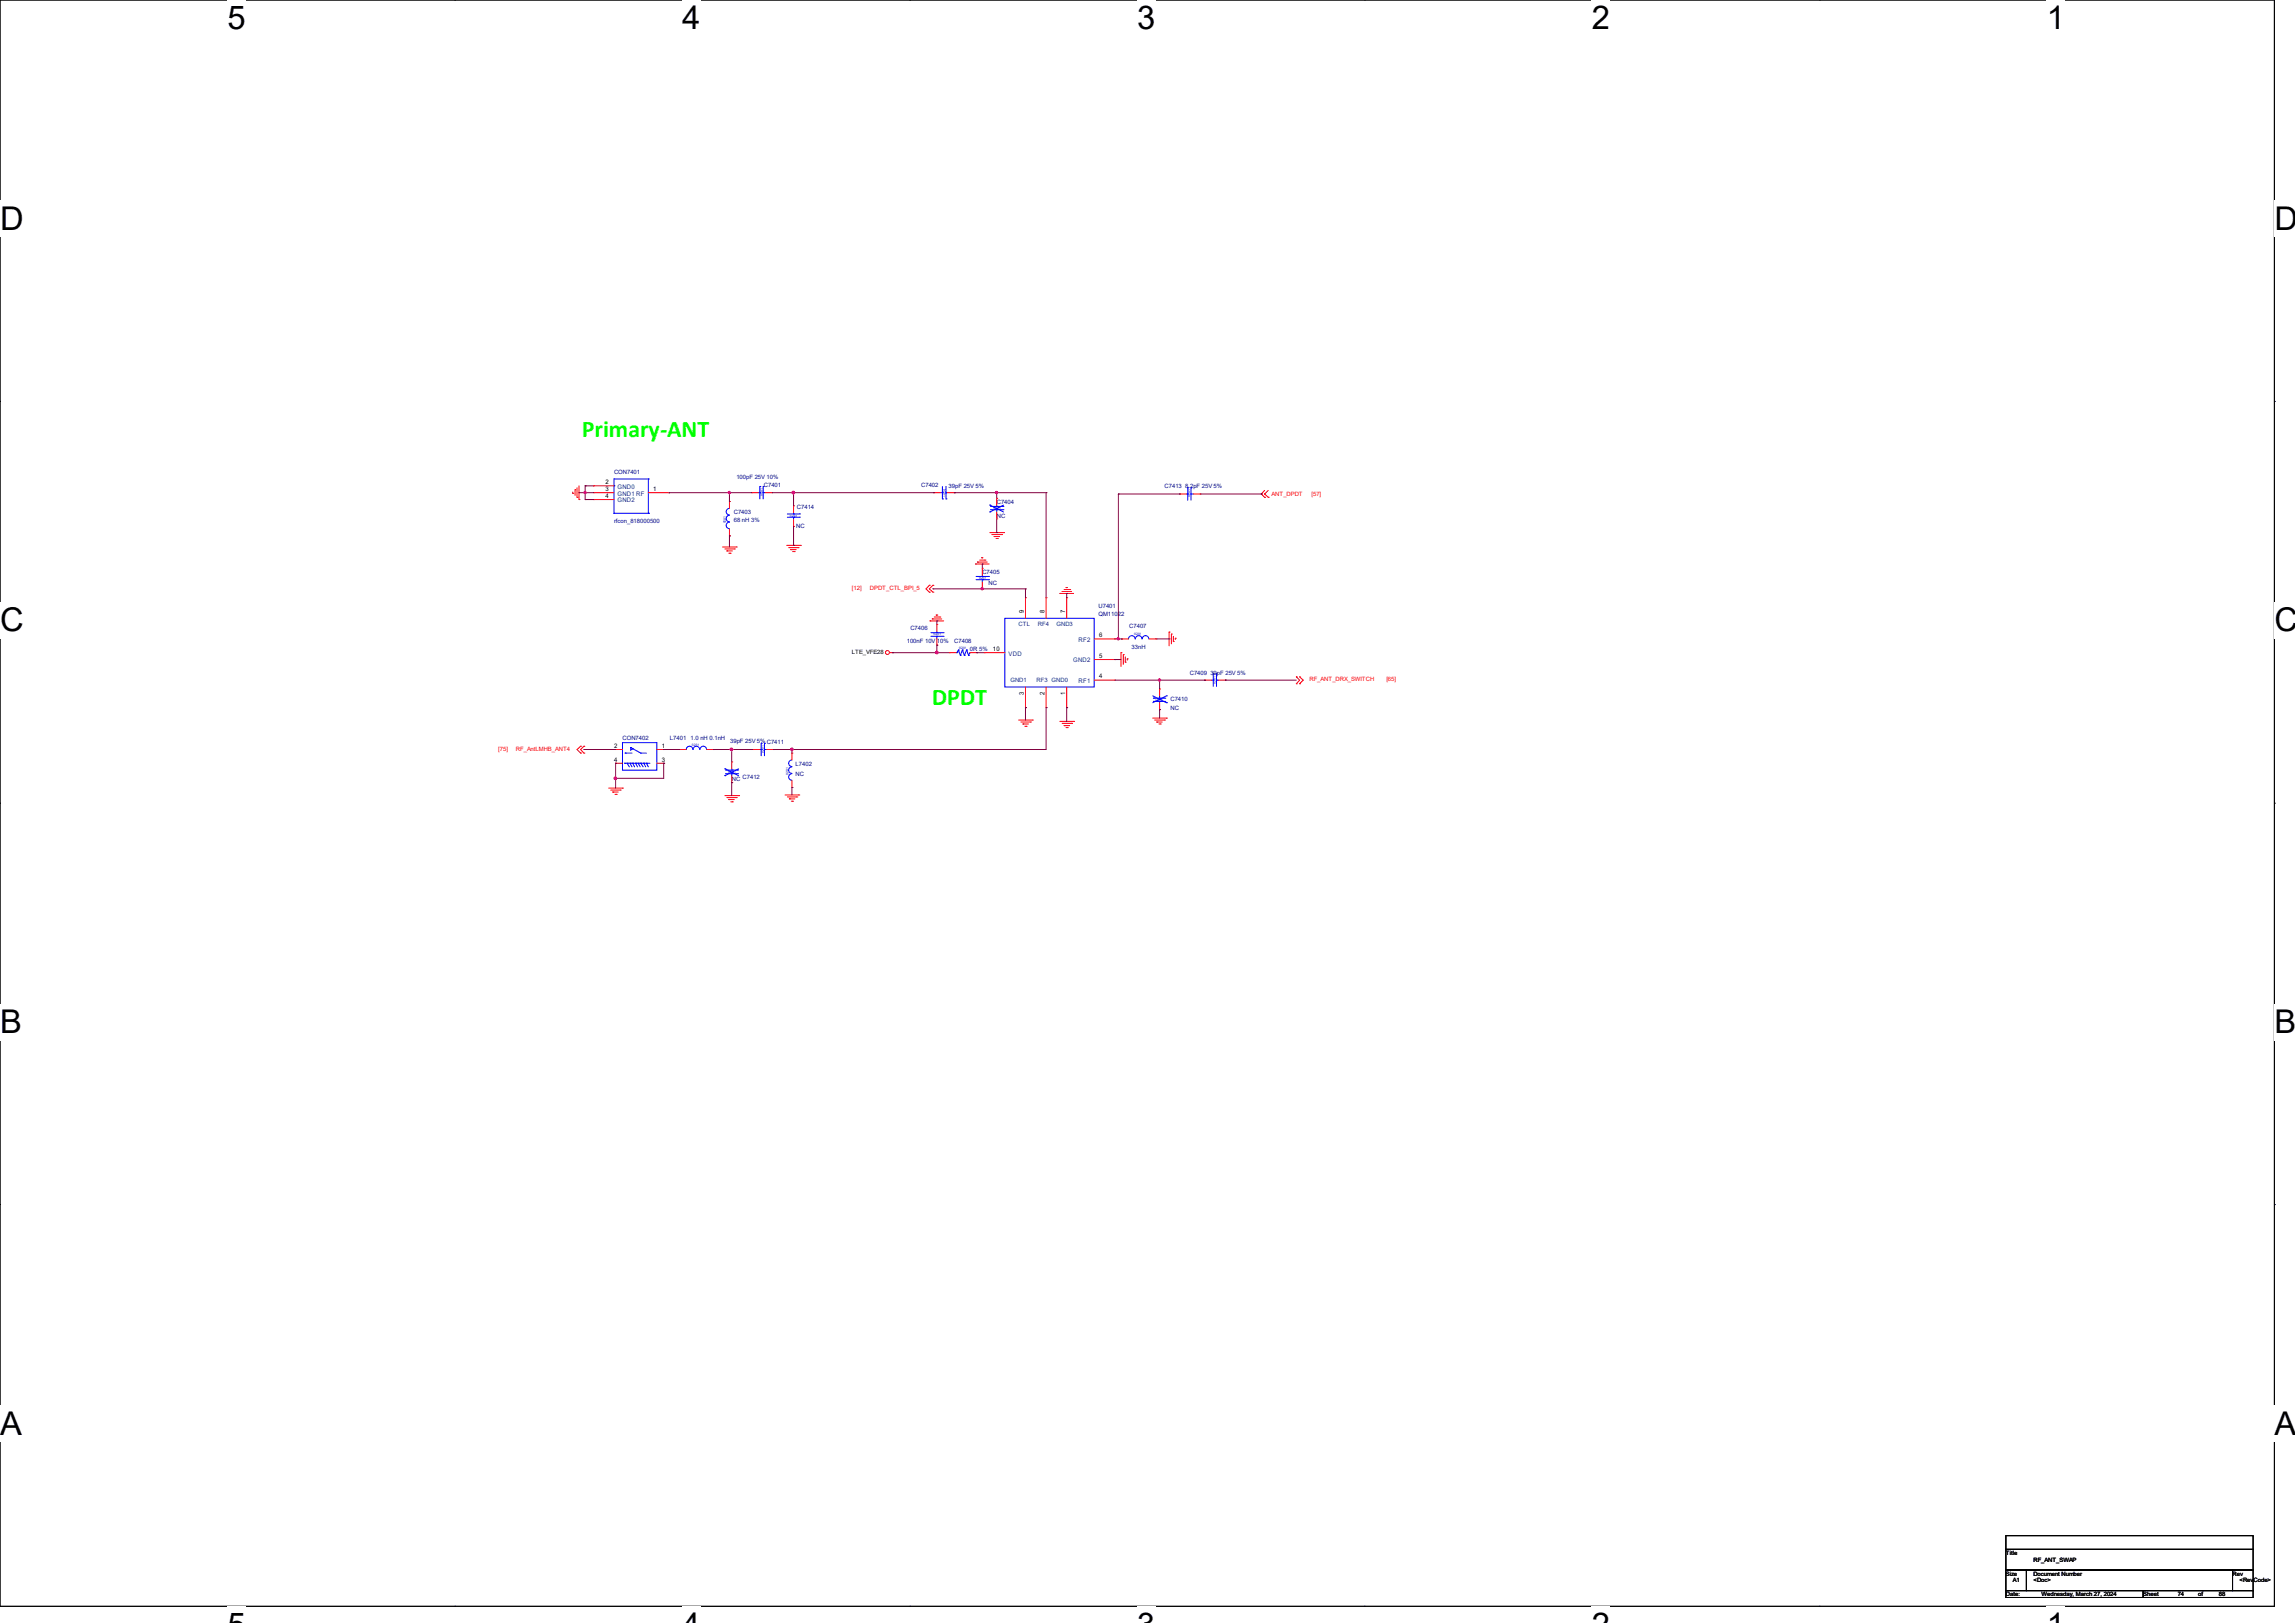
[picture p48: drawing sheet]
<svg xmlns="http://www.w3.org/2000/svg" width="297mm" height="210mm" viewBox="0 0 297 210" stroke-linecap="round" stroke-linejoin="round" font-family="sans-serif">
<defs><g id="words">
<g font-size="4.2">
<text x="29.4" y="3.8">5</text>
<text x="88.3" y="3.8">4</text>
<text x="147.2" y="3.8">3</text>
<text x="206" y="3.8">2</text>
<text x="264.9" y="3.8">1</text>
<text x="0" y="29.8">D</text>
<text x="294.3" y="29.8">D</text>
<text x="0" y="81.7">C</text>
<text x="294.3" y="81.7">C</text>
<text x="0" y="133.7">B</text>
<text x="294.3" y="133.7">B</text>
<text x="0" y="185.6">A</text>
<text x="294.3" y="185.6">A</text>
</g>
<g font-size="3.1" fill="#0f0">
<text x="75.3" y="56.6">Primary-ANT</text>
<text x="120.6" y="91.2">DPDT</text>
</g>
<g font-size=".8">
<text x="78.4" y="62.7">2</text>
<text x="78.4" y="63.5">3</text>
<text x="78.4" y="64.4">4</text>
<text x="84.5" y="63.5">1</text>
<text x="132.5" y="79.4" transform="rotate(-90 132.5 79.4)">9</text>
<text x="135.2" y="79.4" transform="rotate(-90 135.2 79.4)">8</text>
<text x="137.8" y="79.4" transform="rotate(-90 137.8 79.4)">7</text>
<text x="142.2" y="82.5">6</text>
<text x="110.2" y="84.6">LTE_VFE28</text>
<text x="128.5" y="84.2">10</text>
<text x="132.5" y="90" transform="rotate(-90 132.5 90)">3</text>
<text x="135.2" y="90" transform="rotate(-90 135.2 90)">2</text>
<text x="137.8" y="90" transform="rotate(-90 137.8 90)">1</text>
<text x="142.2" y="87.8">4</text>
<text x="142.2" y="85.1">5</text>
<text x="79.5" y="96.8">2</text>
<text x="79.5" y="98.5">4</text>
<text x="85.6" y="96.8">1</text>
<text x="85.6" y="98.5">3</text>
<text x="259.6" y="201.2">Title</text>
<text x="259.6" y="203.9">Size</text>
<text x="263.2" y="203.9">Document Number</text>
<text x="263.2" y="202.1">RF_ANT_SWAP</text>
<text x="288.9" y="203.9">Rev</text>
<text x="259.6" y="206.5">Date:</text>
<text x="260.5" y="204.8">A1</text>
<text x="263.2" y="204.8">&lt;Doc&gt;</text>
<text x="264.2" y="206.5">Wednesday, March 27, 2024</text>
<text x="277.4" y="206.5">Sheet</text>
<text x="281.8" y="206.5">74</text>
<text x="284.5" y="206.5">of</text>
<text x="287.2" y="206.5">88</text>
<text x="289.8" y="204.8">&lt;RevCode&gt;</text>
</g>
<g font-size=".8" fill="#000080">
<text x="79.5" y="61.3">CON7401</text>
<text x="95.3" y="62">100pF 25V 10%</text>
<text x="98.9" y="63">C7401</text>
<text x="103.1" y="65.9">C7414</text>
<text x="119.2" y="63">C7402</text>
<text x="122.8" y="63.1">39pF 25V 5%</text>
<text x="129" y="65.2">C7404</text>
<text x="150.7" y="63.2">C7413 8.2pF 25V 5%</text>
<text x="79.5" y="67.6">rfcon_818000500</text>
<text x="95" y="66.5">C7403</text>
<text x="95" y="67.6">68 nH 3%</text>
<text x="103" y="68.3">NC</text>
<text x="129" y="67">NC</text>
<text x="127.1" y="74.3">C7405</text>
<text x="127.9" y="75.6">NC</text>
<text x="117.4" y="83.2">100nF 10V 10%</text>
<text x="117.8" y="81.5">C7406</text>
<text x="123.5" y="83.2">C7408</text>
<text x="142.2" y="79.7">QM11022</text>
<text x="142.2" y="78.6">U7401</text>
<text x="146.1" y="81.3">C7407</text>
<text x="146.4" y="83.9">33nH</text>
<text x="125.5" y="84.3">0R 5%</text>
<text x="154" y="87.3">C7409 39pF 25V 5%</text>
<text x="80.6" y="95.8">CON7402</text>
<text x="86.7" y="95.8">L7401</text>
<text x="89.4" y="95.8">1.0 nH 0.1nH</text>
<text x="151.5" y="90.8">C7410</text>
<text x="151.5" y="91.9">NC</text>
<text x="94.5" y="96.1">39pF 25V 5%</text>
<text x="94.7" y="101.1">NC</text>
<text x="96.1" y="100.8">C7412</text>
<text x="99.2" y="96.3">C7411</text>
<text x="103" y="99.1">L7402</text>
<text x="103" y="100.4">NC</text>
</g>
<g font-size=".8" fill="#004080">
<text x="79.9" y="63.2">GND0</text>
<text x="79.9" y="64.1">GND1 RF</text>
<text x="79.9" y="65">GND2</text>
<text x="131.8" y="81.1">CTL</text>
<text x="134.3" y="81.1">RF4</text>
<text x="136.7" y="81">GND3</text>
<text x="139.6" y="83.1">RF2</text>
<text x="130.5" y="84.8">VDD</text>
<text x="130.8" y="88.3">GND1</text>
<text x="134.2" y="88.3">RF3 GND0</text>
<text x="138.9" y="85.7">GND2</text>
<text x="139.6" y="88.4">RF1</text>
</g>
<g font-size=".8" fill="#f00">
<text x="164.6" y="64.2">ANT_DPDT</text>
<text x="169.7" y="64.2">[57]</text>
<text x="110.2" y="76.3">[12]</text>
<text x="112.6" y="76.3">DPDT_CTL_BPI_5</text>
<text x="169.5" y="88.2">RF_ANT_DRX_SWITCH</text>
<text x="179.4" y="88.2">[65]</text>
<text x="64.5" y="97.2">[75]</text>
<text x="66.8" y="97.2">RF_AntLMHB_ANT4</text>
</g>
<g font-size=".4" fill="#00f">
<text x="98.7" y="64.2" transform="rotate(-90 98.7 64.2)">0201</text>
<text x="122.1" y="63.3" transform="rotate(90 122.1 63.3)">0201</text>
<text x="128.6" y="65.9">0201</text>
<text x="154.1" y="64.4" transform="rotate(-90 154.1 64.4)">0201</text>
<text x="93.9" y="67.7" transform="rotate(-90 93.9 67.7)">0201</text>
<text x="102.2" y="66.8">0201</text>
<text x="126.7" y="74.9">0201</text>
<text x="120.8" y="82.2">0201</text>
<text x="124.1" y="84">0201</text>
<text x="146.8" y="82.2">0201</text>
<text x="157.4" y="88.5" transform="rotate(-90 157.4 88.5)">0201</text>
<text x="150.5" y="90.5" transform="rotate(-180 150.5 90.5)">0201</text>
<text x="89.5" y="96.5">0201</text>
<text x="94.2" y="100">0201</text>
<text x="98.9" y="97.5" transform="rotate(-90 98.9 97.5)">0201</text>
<text x="102" y="100.3" transform="rotate(-90 102 100.3)">0201</text>
</g>
</g></defs>
<path d="M0 0h294.3v207.9h-294.3z" fill="none" stroke="#000" stroke-width=".13"/>
<g fill="#fff">
<path d="M29.4 0h2.4v4.7h-2.4z"/>
<path d="M29.4 207.9h2.4v2.1h-2.4z"/>
</g>
<path d="M58.8 0h.1M58.8 207.9h.1" fill="none" stroke="#000" stroke-width=".13"/>
<g fill="#fff">
<path d="M88.3 0h2.3v4.7h-2.3z"/>
<path d="M88.3 207.9h2.3v2.1h-2.3z"/>
</g>
<path d="M117.7 0h.1M117.7 207.9h.1" fill="none" stroke="#000" stroke-width=".13"/>
<g fill="#fff">
<path d="M147.2 0h2.3v4.7h-2.3z"/>
<path d="M147.2 207.9h2.3v2.1h-2.3z"/>
</g>
<path d="M176.6 0h.1M176.6 207.9h.1" fill="none" stroke="#000" stroke-width=".13"/>
<g fill="#fff">
<path d="M206 0h2.4v4.7h-2.4z"/>
<path d="M206 207.9h2.4v2.1h-2.4z"/>
</g>
<path d="M235.5 0h.1M235.5 207.9h.1" fill="none" stroke="#000" stroke-width=".13"/>
<g fill="#fff">
<path d="M264.9 0h2.4v4.7h-2.4z"/>
<path d="M264.9 207.9h2.4v2.1h-2.4z"/>
<path d="M0 26h3v4.7h-3z"/>
<path d="M294.3 26h2.7v4.7h-2.7z"/>
<path d="M0 77.9h3v4.7h-3z"/>
<path d="M294.3 77.9h2.7v4.7h-2.7z"/>
</g>
<path d="M0 51.9h.1M294.3 51.9h.1" fill="none" stroke="#000" stroke-width=".13"/>
<g fill="#fff">
<path d="M0 129.9h2.8v4.7h-2.8z"/>
<path d="M294.3 129.9h2.7v4.7h-2.7z"/>
</g>
<path d="M0 103.9h.1M294.3 103.9h.1" fill="none" stroke="#000" stroke-width=".13"/>
<g fill="#fff">
<path d="M0 181.8h2.8v4.8h-2.8z"/>
<path d="M294.3 181.8h2.7v4.8h-2.7z"/>
</g>
<path d="M0 155.9h.1M294.3 155.9h.1M259.6 198.7h32v1.8h-32zM259.6 200.5h32v2.7h-32zM259.6 203.2h2.7v2.6h-2.7zM259.6 205.8h17.8v.9h-17.8zM262.3 203.2h26.6v2.6h-26.6zM277.4 205.8h14.2v.9h-14.2zM288.9 203.2h2.7v2.6h-2.7z" fill="none" stroke="#000" stroke-width=".13"/>
<g fill="none" stroke="#f00" stroke-width=".13">
<path d="M74.1 63.8h.1M74.1 63.7v.1M74.4 63.4h.1M74.4 63.4v.7M74.7 64.3h.1M74.7 63.1v1.2M74.9 64.6h.1M74.9 62.9v1.7M76.8 62.9h.1M76.8 63.8h.1M76.8 64.6h.1M76.8 63.8h2.7"/>
<path d="M76.8 62.9h2.7M76.8 64.6h2.7M83.9 63.8h2.7M86.6 63.8h.1M93.5 70.8h1.8M93.8 71h1.2M94.1 71.3h.1M94.1 71.3h.7M94.3 71.6h.2M94.4 69.3h.1M94.4 64.9h.1M94.4 64.9v.9"/>
<path d="M94.4 68.5v.8M94.5 71.6h.1M95 71h.1M95.3 70.8h.1M97.2 63.8h.1M97.2 63.8h.9M99 63.8h.9M99.9 63.8h.1M101.8 70.6h1.8M102.1 70.9h1.2M102.3 71.1h.1M102.3 71.1h.7"/>
<path d="M102.6 71.4h.2M102.7 65.4h.1M102.7 68.1h.1M102.7 65.4v.9M102.7 67.2v.9M102.8 71.4h.1M103.3 70.9h.1M103.6 70.6h.1M120.3 76.6h.1M120.3 75.7h.1M120.3 75.7l-.5 .5 .5 .4M120.7 76.6h.1"/>
<path d="M120.7 75.7h.1M120.7 75.7l-.4 .5 .4 .4M120.8 63.8h.1M120.8 63.8h.9M120.9 79.8h.7M121.2 79.6h.1M121.2 79.6h.2M121.6 79.8h.1M122.6 63.8h.9M123.5 63.8h.1M126.2 73h.1M126.2 73h1.8"/>
<path d="M126.5 72.7h.1M126.5 72.7h1.3M126.8 72.5h.7M127 72.2h.1M127 72.2h.2M127.1 73.5h.1M127.1 76.2h.1M127.1 73.5v.9M127.1 75.3v.9M127.5 72.5h.1M128.1 68.9h1.8M128.4 69.2h1.2"/>
<path d="M128.7 69.4h.1M128.7 69.4h.7M128.9 69.7h.2M129 64.5h.1M129 67.1h.1M129 64.5v.9M129 66.3v.8M129.1 69.7h.1M129.6 69.2h.1M129.9 68.9h.1M132.7 77.3h.1M132.7 77.3v2.7"/>
<path d="M135.4 77.3h.1M135.4 77.3v2.7M137.2 76.8h.1M137.2 76.8h1.7M137.5 76.5h.1M137.5 76.5h1.2M137.7 76.3h.7M138 76h.1M138 77.3h.1M138 77.3v2.7M138.4 76.3h.1M152.7 63.9h.1"/>
<path d="M152.7 63.9h.8M154.4 63.9h.9M155.3 63.9h.1M163.2 63.9h.1M163.2 63.9l.5 .4M163.7 63.9h.1M163.7 64.3h.1M163.7 63.9l.4 .4M163.7 63.5l-.5 .4M164.1 64.3h.1M164.1 63.5l-.4 .4M75.1 97.5h.1"/>
<path d="M75.1 96.6h.1M75.1 96.6l-.4 .4 .4 .5M75.6 97.5h.1M75.6 96.6h.1M75.6 96.6l-.5 .4 .5 .5M79.7 97h.1M79.7 98.8h.1M79.7 97h.9M79.7 98.8h.9M85 97h.9M85 98.8h.9M85.9 97h.1"/>
<path d="M85.9 98.8h.1M87.9 97h.1M87.9 97h.9M91.5 97h.9M92.4 97h.1M94.7 98.6h.1M94.7 98.6v.9M97.5 97h.1M97.5 97h.8M99.2 97h.9M100.1 97h.1M102.5 97.5h.1"/>
<path d="M102.5 97.5v.8M115.1 84.5h.4M115.5 84.5h.1M120.4 80.3h.1M120.4 80.3h1.7M120.6 80.1h.1M120.6 80.1h1.3M121.2 80.8h.1M121.2 83.5h.1M121.2 80.8v.9M121.2 82.6v.9M122.9 84.5h.1"/>
<path d="M122.9 84.5h.8M125.5 84.5h.9M126.4 84.5h.1M127.4 84.5h.1M127.4 84.5h2.6M131.8 93.2h1.8M132.1 93.4h1.2M132.4 93.7h.1M132.4 93.7h.7M132.6 94h.2M132.7 91.6h.1M132.7 88.9v2.7"/>
<path d="M132.8 94h.1M133.3 93.4h.1M133.6 93.2h.1M135.4 91.6h.1M135.4 88.9v2.7M137.2 93.3h1.7M137.5 93.6h1.2M137.7 93.9h.1M137.7 93.9h.7M138 94.1h.1M138 91.6h.1M138 88.9v2.7"/>
<path d="M138.1 94.1h.1M138.7 93.6h.1M138.9 93.3h.1M141.6 88h2.7M141.6 85.3h2.7M141.6 82.7h2.7M144.3 88h.1M144.3 85.3h.1M144.3 82.7h.1M145.1 84.5h.1M145.1 84.5v1.7M145.2 82.7h.1"/>
<path d="M145.2 82.7h.8M145.4 84.7h.1M145.4 84.7v1.3M145.6 85.7h.1M145.6 85v.7M145.9 85.3h.1M145.9 85.3v.1M148.7 82.7h.9M149.2 92.9h1.8M149.4 93.2h1.3M149.6 82.7h.1M149.7 93.4h.1"/>
<path d="M149.7 93.4h.7M150 93.7h.2M150.1 91.8h.1M150.1 89.2h.1M150.1 89.2v.8M150.1 90.9v.9M150.2 93.7h.1M150.7 93.2h.1M151 92.9h.1M151.3 81.8h.1M151.3 81.8v1.8M151.6 82h.1"/>
<path d="M151.6 82v1.3M151.8 83h.1M151.8 82.3v.7M152.1 82.6h.1M152.1 82.6v.2M155.9 88h.1M155.9 88h.9M157.7 88h.9M158.6 88h.1M167.8 87.6h.1M167.8 88.5h.1M167.8 87.6l.4 .4-.4 .5"/>
<path d="M168.2 87.6h.1M168.2 88.5h.1M168.2 87.6l.5 .4-.5 .5M78.8 102h1.8M79 102.2h1.3M79.3 102.5h.1M79.3 102.5h.7M79.6 102.8h.2M79.8 102.8h.1M80.3 102.2h.1M80.6 102h.1M93.8 103h1.8"/>
<path d="M94.1 103.2h1.2M94.3 103.5h.1M94.3 103.5h.7M94.6 103.8h.2M94.7 101.3h.1M94.7 100.4v.9M94.8 103.8h.1M95.3 103.2h.1M95.6 103h.1M101.6 102.9h1.8M101.9 103.1h1.2M102.2 103.4h.1"/>
<path d="M102.2 103.4h.7M102.4 103.7h.2M102.5 101.9h.1M102.5 101v.9M102.6 103.7h.1M103.1 103.1h.1M103.4 102.9h.1"/>
<circle cx="114.9" cy="84.4" r=".25"/>
</g>
<g fill="none" stroke="#00f" stroke-width=".13">
<path d="M79.5 62.9h.1M79.5 66.4h.1M79.5 66.4h4.4M83.9 62h.1M83.9 66.4h.1M83.9 62h-4.4v4.4M83.9 62v4.4M94.4 67.6a.42 .42 0 0 0-.4 .4 .42 .42 0 0 0 .4 .4M94.4 66.7a.42 .42 0 0 0-.4 .4 .42 .42 0 0 0 .4 .4M94.4 65.8a.42 .42 0 0 0-.4 .4 .42 .42 0 0 0 .4 .4M98.1 63.8h.2M98.3 63.8h.1"/>
<path d="M98.3 62.9h.1M98.3 62.9v1.7M98.8 62.9h.1M98.8 63.8h.1M98.8 63.8h.2M98.8 62.9v1.7M101.9 66.9h1.6M101.9 66.5h1.6M102.7 66.5h.1M102.7 66.9h.1M102.7 66.3v.2M102.7 66.9v.3"/>
<path d="M103.5 66.9h.1M103.5 66.5h.1M121.7 63.8h.3M122 64.6h.1M122 63.8h.1M122 62.9v1.7M122.4 63.8h.1M122.4 64.6h.1M122.4 63.8h.2M122.4 62.9v1.7M126.3 75h1.6M126.3 74.6h1.6"/>
<path d="M127.1 74.6h.1M127.1 75h.1M127.1 74.4v.2M127.1 75v.3M127.9 75h.1M127.9 74.6h.1M128.1 66.3h.1M128.1 65.4h.1M128.1 65.4l1.8 .9M128.2 66h1.6M128.2 65.5h1.6M129 65.5h.1"/>
<path d="M129 66h.1M129 65.4v.1M129 66v.3M129.8 66h.1M129.8 65.5h.1M129.9 65.4l-1.8 .9M153.5 63.9h.2M153.7 63.9h.1M153.7 63.1h.1M153.7 63.1v1.6M154.1 63.1h.1M154.1 63.9h.1"/>
<path d="M154.1 63.9h.3M154.1 63.1v1.6M80.6 96.1h4.4v3.6h-4.4zM80.8 98.8h.1M80.8 98.8h3.3M80.9 97.5h.1M80.9 97.5h.9M81.2 98.8h.1M81.2 98.8l.2 .4M81.5 98.8h.1M81.5 98.8l.3 .4M81.6 96.7l1.3 .8h.8"/>
<path d="M81.6 96.7h.1M81.6 96.7v.4l.3-.2M81.9 96.9h.1M81.9 98.8h.1M81.9 98.8l.2 .4M82.3 98.8h.1M82.3 98.8l.2 .4M82.6 98.8h.1M82.6 98.8l.2 .4M82.9 98.8h.1M82.9 98.8l.3 .4M83.3 98.8h.1"/>
<path d="M83.3 98.8l.3 .4M83.7 98.8h.1M83.7 98.8l.2 .4M88.8 97a.42 .42 0 0 1 .4-.4 .42 .42 0 0 1 .5 .4M89.7 97a.42 .42 0 0 1 .4-.4 .42 .42 0 0 1 .5 .4M90.6 97a.42 .42 0 0 1 .4-.4 .42 .42 0 0 1 .4 .4M93.8 99.5h.1M93.8 99.5l1.8 .9M93.9 99.7h1.6M94.7 99.7h.1M94.7 99.5v.2M95.5 99.7h.1"/>
<path d="M95.6 99.5l-1.8 .9M98.3 97h.2M98.5 97h.1M98.5 96.2h.1M98.5 96.2v1.6M98.9 96.2h.1M98.9 97h.1M98.9 97h.3M98.9 96.2v1.6M102.5 99.2a.42 .42 0 0 0-.4 .5 .42 .42 0 0 0 .4 .4M102.5 98.3a.42 .42 0 0 0-.4 .5 .42 .42 0 0 0 .4 .4M120.5 82.3h1.5"/>
<path d="M120.5 81.9h1.5M121.2 81.9h.1M121.2 82.3h.1M121.2 81.7v.2M121.2 82.3v.3M122 82.3h.1M122 81.9h.1M123.7 84.5h.1M123.8 84.5h.1M124 84.1h.1M124 84.1l-.2 .4M124 84.1l.3 .7"/>
<path d="M124.3 84.8h.1M124.5 84.1h.1M124.5 84.1l-.2 .7M124.5 84.1l.3 .7M124.8 84.8h.1M125.1 84.1h.1M125.1 84.1l-.3 .7M125.1 84.1l.2 .7M125.3 84.8h.1M125.5 84.5h.1M125.5 84.5l-.2 .3M130 80h11.6v8.9h-11.6z"/>
<path d="M146 82.7a.42 .42 0 0 1 .5-.4 .42 .42 0 0 1 .4 .4M146.9 82.7a.42 .42 0 0 1 .5-.4 .42 .42 0 0 1 .4 .4M147.8 82.7a.42 .42 0 0 1 .5-.4 .42 .42 0 0 1 .4 .4M149.2 90l1.8 .9M149.3 90.3h.1M149.3 90.8h.1M149.3 90.3h1.6M149.3 90.8h1.6M150.1 90.8h.1M150.1 90.3h.1M150.1 90v.3M150.1 90.8v.1"/>
<path d="M151 90h.1M151 90.9h.1M151 90l-1.8 .9M156.8 88h.2M157 88h.1M157 87.2h.1M157 87.2v1.6M157.4 87.2h.1M157.4 88h.1M157.4 88h.3M157.4 87.2v1.6M93.8 100.4h.1"/>
<path d="M93.9 100.1h1.6M94.7 100.1h.1M94.7 100.1v.3M95.5 100.1h.1M102.5 100.1a.42 .42 0 0 0-.4 .4 .42 .42 0 0 0 .4 .5"/>
</g>
<g fill="none" stroke="#800040" stroke-width=".13">
<path d="M74.9 63.8h.1M74.9 63.8h1.9M75.7 62.9h.1M75.7 63.8h.1M75.7 64.6h.1M75.7 62.9v1.7M75.7 62.9h1.1M75.7 64.6h1.1M86.6 63.8h.1M86.6 63.8h10.6M94.4 63.8h.1M94.4 69.3h.1"/>
<path d="M94.4 63.8v1.1M94.4 69.3v1.5M99.9 63.8h20.9M102.7 63.8h.1M102.7 70.6h.1M102.7 63.8v1.6M102.7 68.1v2.5M120.7 76.2h.1M120.7 76.2h12M120.8 63.8h.1M123.5 63.8h.1M123.5 63.8h11.9"/>
<path d="M127.1 73h.1M127.1 76.2h.1M127.1 73v.5M129 63.8h.1M129 68.9h.1M129 63.8v.7M129 67.1v1.8M132.7 76.2h.1M132.7 76.2v1.1M135.4 63.8h.1M135.4 63.8v13.5M138 76.8h.1"/>
<path d="M138 76.8v.5M144.7 63.9h.1M144.7 63.9h8M144.7 63.9v18.8M152.7 63.9h.1M155.3 63.9h7.9M163.2 63.9h.1M75.6 97h.1M75.6 97h4.1M79.7 98.8h.1M79.7 98.8v3.2M85.9 97h.1"/>
<path d="M85.9 98.8h.1M85.9 97h2M85.9 98.8v1.9h-6.2M92.4 97h.1M92.4 97h5.1M94.7 97h.1M94.7 97v1.6M100.1 97h.1M102.5 97h.1M102.5 97v.5M115.5 84.5h.1M115.5 84.5h7.4"/>
<path d="M121.2 80.3h.1M121.2 83.5h.1M121.2 84.5h.1M121.2 80.3v.5M121.2 83.5v1M126.4 84.5h.1M126.4 84.5h1M132.7 91.6h.1M132.7 91.6v1.6M135.4 91.6h.1M135.4 91.6v5.4h-35.3M138 91.6h.1"/>
<path d="M138 91.6v1.7M144.3 85.3h.1M144.3 82.7h.9M144.3 85.3h.8M144.3 88h11.6M144.7 82.7h.1M145.2 82.7h.1M149.6 82.7h1.7M150.1 88h.1M150.1 91.8h.1M150.1 88v1.2M150.1 91.8v1.1"/>
<path d="M151.3 82.7h.1M155.9 88h.1M158.6 88h.1M158.6 88h9.2M79.7 100.7h.1M94.7 101.3h.1M94.7 101.3v1.7M102.5 101.9h.1M102.5 101.9v1"/>
</g>
<g fill="#f0f" stroke="#f0f" stroke-width=".13">
<circle cx="127.1" cy="76.2" r=".15"/>
<circle cx="121.2" cy="84.4" r=".17"/>
<circle cx="102.5" cy="97" r=".17"/>
<circle cx="129" cy="63.7" r=".15"/>
<circle cx="75.7" cy="63.7" r=".15"/>
<circle cx="94.4" cy="63.7" r=".15"/>
<circle cx="94.7" cy="97" r=".17"/>
<circle cx="79.6" cy="100.7" r=".17"/>
<circle cx="144.7" cy="82.7" r=".15"/>
<circle cx="150.1" cy="88" r=".15"/>
<circle cx="102.7" cy="63.7" r=".17"/>
</g>
<use href="#words"/>
</svg>
